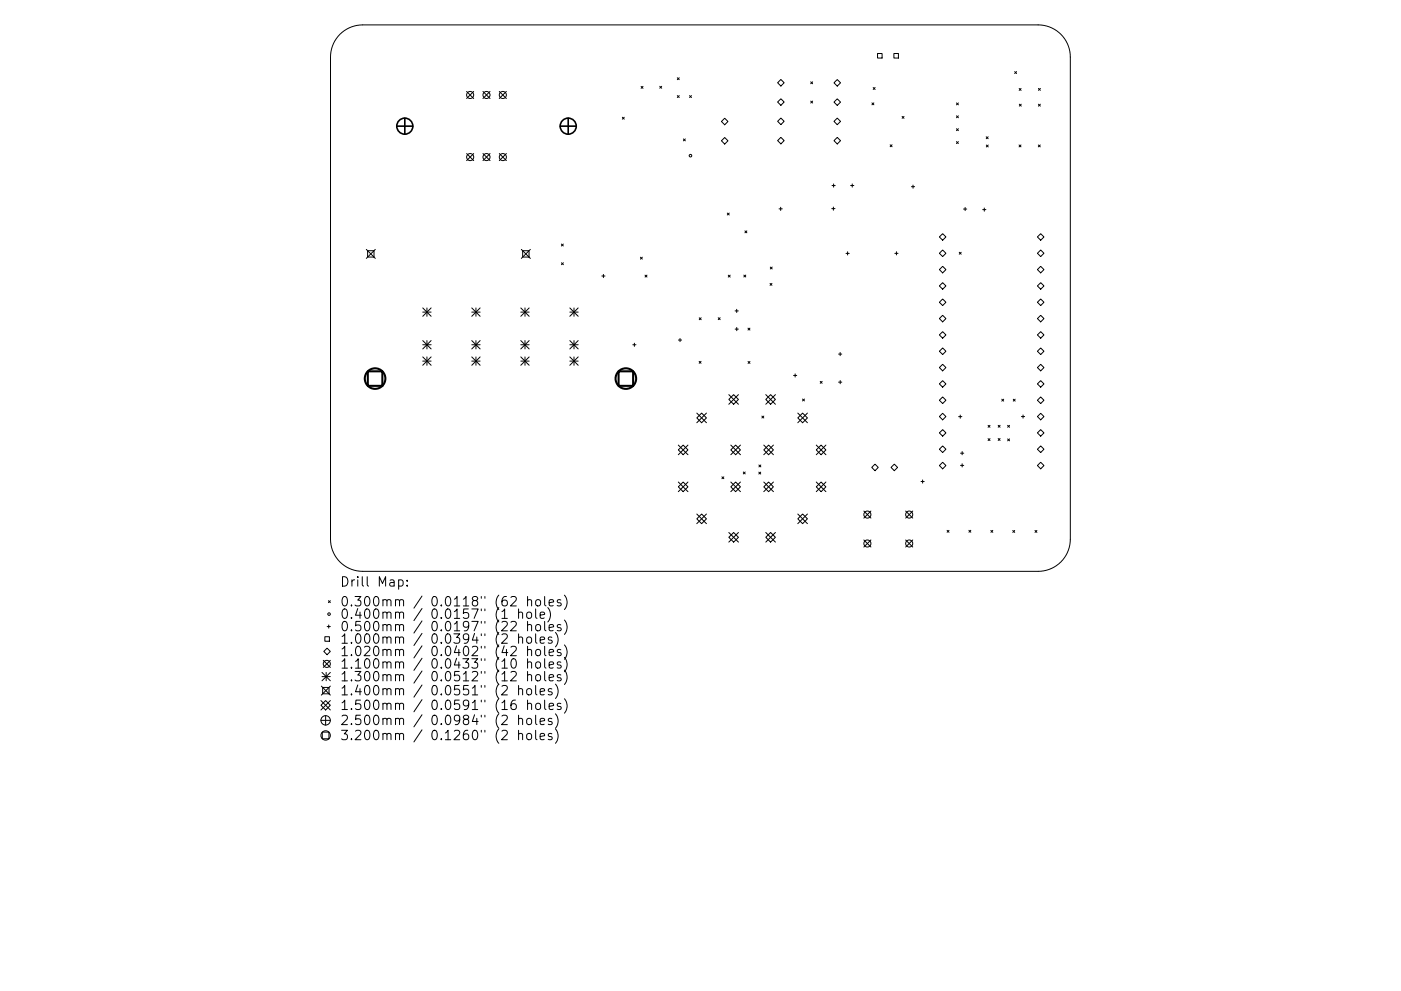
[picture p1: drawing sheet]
<svg xmlns="http://www.w3.org/2000/svg" width="297mm" height="210mm" viewBox="0 0 297 210" stroke-linecap="round" stroke-linejoin="round" font-family="sans-serif">
<defs><g id="words">
<g font-size="2.8">
<text x="72" y="124.5">Drill Map:</text>
<text x="72" y="128.7">0.300mm / 0.0118&quot; (62 holes)</text>
<text x="72" y="131.3">0.400mm / 0.0157&quot; (1 hole)</text>
<text x="72" y="133.9">0.500mm / 0.0197&quot; (22 holes)</text>
<text x="72" y="136.6">1.000mm / 0.0394&quot; (2 holes)</text>
<text x="72" y="139.2">1.020mm / 0.0402&quot; (42 holes)</text>
<text x="72" y="141.9">1.100mm / 0.0433&quot; (10 holes)</text>
<text x="72" y="144.6">1.300mm / 0.0512&quot; (12 holes)</text>
<text x="72" y="147.5">1.400mm / 0.0551&quot; (2 holes)</text>
<text x="72" y="150.6">1.500mm / 0.0591&quot; (16 holes)</text>
<text x="72" y="153.8">2.500mm / 0.0984&quot; (2 holes)</text>
<text x="72" y="157">3.200mm / 0.1260&quot; (2 holes)</text>
</g>
</g></defs>
<g fill="none" stroke="#000" stroke-width=".21">
<path d="M72.1 7.3a6.8 6.8 0 0 1 4.8-2h143.2a6.8 6.8 0 0 1 6.8 6.8v102.3a6.8 6.8 0 0 1-6.8 6.8h-143.2a6.8 6.8 0 0 1-6.8-6.8v-102.3a6.8 6.8 0 0 1 2-4.8zM98.9 19.4l1.5 1.5M100.4 19.4l-1.5 1.5M102.4 19.4l1.5 1.5M103.9 19.4l-1.5 1.5M105.9 19.4l1.5 1.5M107.4 19.4l-1.5 1.5M135.9 18.3l.4 .4M136.3 18.3l-.4 .4M139.9 18.3l.4 .4M140.3 18.3l-.4 .4M143.6 16.5l.4 .4"/>
<path d="M144 16.5l-.4 .4M164.9 17.6l.7-.7 .7 .7-.7 .7zM171.9 17.4l.4 .4M172.3 17.4l-.4 .4M177.5 16.9l.7 .7-.7 .7-.7-.7zM185.1 18.6l.4 .4M185.5 18.6l-.4 .4M186.1 11.4h.9v.9h-.9zM189.5 11.4h1v.9h-1zM215.1 15.2l.4 .4M215.5 15.2l-.4 .4M216.1 18.8l.4 .4"/>
<path d="M216.5 18.8l-.4 .4M220.2 18.8l.4 .4M220.6 18.8l-.4 .4M98.9 32.6l1.5 1.5M100.4 32.6l-1.5 1.5M102.4 32.6l1.5 1.5M103.9 32.6l-1.5 1.5M105.9 32.6l1.5 1.5M107.4 32.6l-1.5 1.5M131.9 24.9l.5 .4M132.4 24.9l-.5 .4M143.6 20.3l.4 .4"/>
<path d="M144 20.3l-.4 .4M144.9 29.5l.4 .4M145.3 29.5l-.4 .4M146.2 20.3l.4 .4M146.6 20.3l-.4 .4M153 29.9l.6-.7 .7 .7-.7 .7zM153.6 25.1l.7 .7-.7 .7-.6-.7zM164.9 21.6l.7-.6 .7 .6-.7 .7zM164.9 29.8l.7-.7 .7 .7-.7 .7zM165.6 25l.7 .7-.7 .7-.7-.7zM171.9 21.5l.4 .4M172.3 21.5l-.4 .4"/>
<path d="M176.4 39.4h.7M176.7 39v.7M176.8 25.8l.7-.7 .7 .7-.7 .7zM176.8 29.8l.7-.6 .7 .6-.7 .7zM177.5 21l.7 .7-.7 .7-.7-.7zM180.3 39.4h.7M180.7 39v.7M184.9 21.8l.4 .4M185.3 21.8l-.4 .4M188.7 30.7l.4 .4M189.1 30.7l-.4 .4M191.3 24.7l.4 .4"/>
<path d="M191.7 24.7l-.4 .4M193.2 39.6h.7M193.6 39.3v.6M202.8 30l.4 .5M202.8 21.8l.4 .5M202.8 24.6l.4 .4M202.8 27.3l.4 .4M203.2 30l-.4 .5M203.2 21.8l-.4 .5M203.2 24.6l-.4 .4M203.2 27.3l-.4 .4M209.1 29l.4 .4"/>
<path d="M209.1 30.8l.4 .4M209.5 29l-.4 .4M209.5 30.8l-.4 .4M216.1 30.8l.4 .4M216.1 22.1l.4 .4M216.5 30.8l-.4 .4M216.5 22.1l-.4 .4M220.1 30.8l.5 .4M220.2 22.1l.4 .4M220.6 30.8l-.5 .4M220.6 22.1l-.4 .4M77.7 52.9l1.9 1.9"/>
<path d="M77.9 53.2h1.4v1.3h-1.4zM79.6 52.9l-1.9 1.9M110.5 52.9l1.9 1.9M110.8 53.2h1.4v1.3h-1.4zM112.4 52.9l-1.9 1.9M119 51.8l.4 .4M119 55.8l.4 .4M119.4 51.8l-.4 .4M119.4 55.8l-.4 .4M127.6 58.6h.7M127.9 58.2v.7M135.8 54.6l.4 .4"/>
<path d="M136.2 54.6l-.4 .4M136.8 58.4l.4 .4M137.2 58.4l-.4 .4M154.2 45.2l.4 .4M154.4 58.4l.4 .4M154.6 45.2l-.4 .4M154.8 58.4l-.4 .4M157.7 58.4l.4 .4M157.9 49l.4 .4M158.1 58.4l-.4 .4M158.3 49l-.4 .4M163.3 56.7l.4 .4"/>
<path d="M163.7 56.7l-.4 .4M165.2 44.3h.7M165.5 44v.7M176.4 44.3h.6M176.7 43.9v.7M179.4 53.8h.6M179.7 53.4v.7M189.7 53.8h.7M190.1 53.4v.7M199.2 50.3l.7-.7 .7 .7-.7 .7zM199.2 57.2l.7-.7 .7 .7-.7 .7zM199.9 53l.7 .7-.7 .7-.7-.7z"/>
<path d="M203.4 53.5l.4 .4M203.8 53.5l-.4 .4M204.3 44.4h.7M204.6 44v.7M208.3 44.5h.7M208.7 44.1v.7M220 50.3l.6-.7 .7 .7-.7 .7zM220 53.7l.6-.7 .7 .7-.7 .7zM220 57.2l.6-.7 .7 .7-.7 .7zM89.6 73.1h1.8M89.6 65.3l1.8 1.8M89.6 66.2h1.8"/>
<path d="M89.6 72.3l1.8 1.7M89.6 75.7l1.8 1.8M89.6 76.6h1.8M90.5 65.3v1.8M90.5 72.3v1.7M90.5 75.7v1.8M91.4 65.3l-1.8 1.8M91.4 72.3l-1.8 1.7M91.4 75.7l-1.8 1.8M100 73.1h1.8M100 75.7l1.8 1.8M100 66.2h1.8"/>
<path d="M100 76.6h1.8M100 65.3l1.8 1.8M100 72.3l1.8 1.7M100.9 65.3v1.8M100.9 72.3v1.7M100.9 75.7v1.8M101.8 65.3l-1.8 1.8M101.8 72.3l-1.8 1.7M101.8 75.7l-1.8 1.8M110.4 73.1h1.8M110.4 66.2h1.8M110.4 76.6h1.8"/>
<path d="M110.4 65.3l1.8 1.8M110.4 72.3l1.8 1.7M110.4 75.7l1.8 1.8M111.3 65.3v1.8M111.3 72.3v1.7M111.3 75.7v1.8M112.2 65.3l-1.8 1.8M112.2 72.3l-1.8 1.7M112.2 75.7l-1.8 1.8M120.8 73.1h1.8M120.8 66.2h1.8M120.8 76.6h1.8"/>
<path d="M120.8 75.7l1.8 1.8M120.8 65.3l1.8 1.8M120.8 72.3l1.8 1.7M121.7 65.3v1.8M121.7 72.3v1.7M121.7 75.7v1.8M122.6 65.3l-1.8 1.8M122.6 72.3l-1.8 1.7M122.6 75.7l-1.8 1.8M134.2 73.1h.6M134.5 72.8v.7M143.8 72.1h.7"/>
<path d="M144.2 71.8v.7M148.2 76.7l.4 .4M148.3 67.4l.4 .4M148.6 76.7l-.4 .4M148.7 67.4l-.4 .4M152.3 67.4l.4 .4M152.7 67.4l-.4 .4M155.9 66h.6M155.9 69.8h.6M156.2 65.6v.7M156.2 69.5v.7M158.6 69.6l.4 .4"/>
<path d="M158.6 76.7l.4 .4M159 69.6l-.4 .4M159 76.7l-.4 .4M163.3 60.1l.4 .4M163.7 60.1l-.4 .4M168.2 79.7h.7M168.6 79.3v.7M177.8 75.1h.7M178.1 74.8v.7M199.2 60.7l.7-.7 .7 .7-.7 .7zM199.2 64.1l.7-.7 .7 .7-.7 .7zM199.2 74.5l.7-.7 .7 .7-.7 .7z"/>
<path d="M199.2 78l.7-.7 .7 .7-.7 .7zM199.9 66.9l.7 .7-.7 .7-.7-.7zM199.9 70.4l.7 .7-.7 .7-.7-.7zM220 60.7l.6-.7 .7 .7-.7 .7zM220 64.1l.6-.7 .7 .7-.7 .7zM220 74.5l.6-.7 .7 .7-.7 .7zM220 78l.6-.7 .7 .7-.7 .7zM220.6 66.9l.7 .7-.7 .7-.6-.7zM220.6 70.4l.7 .7-.7 .7-.6-.7zM143.8 95.5l1-1.1 1.1 1.1-1.1 1zM143.8 94.4l2.1 2.1M145.9 94.4l-2.1 2.1"/>
<path d="M147.7 88.7l1.1-1.1 1 1.1-1 1zM147.7 87.6l2.1 2.1M149.8 87.6l-2.1 2.1M154.5 84.7l1-1 1.1 1-1.1 1.1zM154.5 83.7l2.1 2.1M154.9 95.5l1.1-1.1 1 1.1-1 1zM154.9 94.4l2.1 2.1M156.6 83.7l-2.1 2.1M157 94.4l-2.1 2.1M160.9 98.7l.4 .4M161.3 98.7l-.4 .4M161.5 88.3l.4 .4"/>
<path d="M161.9 95.5l1.1-1.1 1 1.1-1 1zM161.9 94.4l2.1 2.1M161.9 88.3l-.4 .4M162.4 84.7l1-1 1 1-1 1.1zM162.4 83.7l2 2.1M164 94.4l-2.1 2.1M164.4 83.7l-2 2.1M169.1 88.7l1.1-1.1 1 1.1-1 1zM169.1 87.6l2.1 2.1M170.2 84.7l.4 .4M170.6 84.7l-.4 .4M171.2 87.6l-2.1 2.1"/>
<path d="M173.1 95.5l1-1.1 1 1.1-1 1zM173.1 94.4l2 2.1M173.9 80.9l.4 .4M174.3 80.9l-.4 .4M175.1 94.4l-2 2.1M177.8 81.1h.7M178.1 80.7v.7M184.8 99.2l.7-.7 .7 .7-.7 .7zM188.9 99.2l.7-.7 .7 .7-.7 .7zM199.2 81.5l.7-.7 .7 .7-.7 .6zM199.2 88.4l.7-.7 .7 .7-.7 .7zM199.2 91.8l.7-.6 .7 .6-.7 .7z"/>
<path d="M199.2 95.3l.7-.7 .7 .7-.7 .7zM199.9 84.2l.7 .7-.7 .7-.7-.7zM199.9 98.1l.7 .7-.7 .7-.7-.7zM203.3 88.4h.6M203.6 88.1v.6M203.7 96.1h.6M203.7 98.7h.6M204 95.8v.7M204 98.4v.7M209.5 90.2l.4 .5M209.5 93.1l.4 .4M209.9 90.2l-.4 .5"/>
<path d="M209.9 93.1l-.4 .4M211.6 90.2l.4 .4M211.6 93l.4 .4M212 90.2l-.4 .4M212 93l-.4 .4M212.4 84.7l.4 .4M212.8 84.7l-.4 .4M213.6 90.2l.4 .5M213.6 93.1l.4 .4M214 90.2l-.4 .5M214 93.1l-.4 .4M214.8 84.7l.4 .4"/>
<path d="M215.2 84.7l-.4 .4M216.6 88.4h.6M216.9 88v.7M220 81.5l.6-.7 .7 .7-.7 .6zM220 88.4l.6-.7 .7 .7-.7 .7zM220 91.8l.6-.6 .7 .6-.7 .7zM220 95.3l.6-.7 .7 .7-.7 .7zM220 98.8l.6-.7 .7 .7-.7 .7zM220.6 84.2l.7 .7-.7 .7-.6-.7zM143.8 103.3l1-1 1.1 1-1.1 1zM143.8 102.3l2.1 2M145.9 102.3l-2.1 2"/>
<path d="M147.7 109.1l2.1 2M148.8 109.1l1 1-1 1-1.1-1zM149.8 109.1l-2.1 2M153.1 101.2l.4 .4M153.5 101.2l-.4 .4M154.5 114l1-1 1.1 1-1.1 1zM154.5 113l2.1 2M154.9 103.3l1.1-1 1 1-1 1zM154.9 102.3l2.1 2M156.6 113l-2.1 2M157 102.3l-2.1 2M157.6 100.1l.4 .4"/>
<path d="M158 100.1l-.4 .4M160.9 100.2l.4 .4M161.3 100.2l-.4 .4M161.9 103.3l1.1-1 1 1-1 1zM161.9 102.3l2.1 2M162.4 114l1-1 1 1-1 1zM162.4 113l2 2M164 102.3l-2.1 2M164.4 113l-2 2M169.1 109.1l2.1 2M170.2 109.1l1 1-1 1-1.1-1zM171.2 109.1l-2.1 2"/>
<path d="M173.1 103.3l1-1 1 1-1 1zM173.1 102.3l2 2M175.1 102.3l-2 2M183.2 108.4l1.5 1.5M183.2 114.6l1.5 1.5M184.7 108.4l-1.5 1.5M184.7 114.6l-1.5 1.5M192 108.4l1.5 1.5M192 114.6l1.5 1.5M193.5 108.4l-1.5 1.5M193.5 114.6l-1.5 1.5M195.3 102.2h.7"/>
<path d="M195.6 101.8v.7M200.8 112.5l.4 .4M201.2 112.5l-.4 .4M205.4 112.5l.4 .4M205.8 112.5l-.4 .4M210.1 112.5l.4 .4M210.5 112.5l-.4 .4M214.7 112.5l.4 .5M215.1 112.5l-.4 .5M219.4 112.5l.4 .5M219.8 112.5l-.4 .5M68.6 138.2l.7-.7 .7 .7-.7 .7z"/>
<path d="M68.9 135.1h.9v1h-.9zM69.4 132.9h.6M69.6 127.4l.4 .5M69.7 132.6v.7M70 127.4l-.4 .5M84.5 123.1l.6-.1 .4 .4v.6l-.2 .3h-.8M86.3 124.2v.2M86.3 123.1v.2M106.4 129.8l.6-.6v2M108.3 126.7l.3-.1 .7 .1a.54 .54 0 0 1 .1 .7l-1.2 1.2h1.3M108.3 132l.3-.2 .7 .1a.54 .54 0 0 1 .1 .8l-1.2 1.1h1.3M108.3 137.3l.3-.2 .7 .1a.54 .54 0 0 1 .1 .8l-1.2 1.1h1.3"/>
<path d="M108.5 139.9l.5-.1a1.25 1.25 0 0 1 0 2l-.4-.1-.2-.3-.1-.9zM109.9 130.1l.3-.2 .5 .1 .1 1.2M109.9 135.3l.3-.2 .5 .1 .1 1.3M109.9 129.2v2M109.9 134.5v2M111.8 130.1l.1-.1a.54 .54 0 0 1 .8 .2l-.1 .8a.54 .54 0 0 1-.5 .2 .54 .54 0 0 1-.4-.4zM111.8 135.3l.1-.1a.54 .54 0 0 1 .8 .3l-.1 .8a.54 .54 0 0 1-.5 .2 .54 .54 0 0 1-.4-.4zM111.9 127.4l.2-.2 .5 .1 .1 1.3M111.9 132.7l.2-.2 .5 .1 .1 1.2M111.9 138l.2-.2 .5 .1 .1 1.2M111.9 126.6v2M111.9 131.8v2"/>
<path d="M111.9 137.1v2M111.9 139.8v2M113.6 129.2v1.7l.3 .3M113.6 134.5v1.7l.3 .3M113.7 127.4l.2-.2a.54 .54 0 0 1 .7 .4l-.1 .8a.54 .54 0 0 1-.5 .2 .54 .54 0 0 1-.4-.4zM113.7 132.7a.54 .54 0 0 1 .5-.2 .54 .54 0 0 1 .4 .4l-.1 .7a.54 .54 0 0 1-.5 .2 .54 .54 0 0 1-.4-.3zM113.7 138a.54 .54 0 0 1 .5-.2 .54 .54 0 0 1 .4 .4l-.1 .7a.54 .54 0 0 1-.5 .2 .54 .54 0 0 1-.4-.4zM114.5 130.5l1-.2-.1-.3-.6-.1-.3 .2 .1 1h.8M114.5 135.8l1-.2-.1-.4-.6-.1-.3 .3 .1 1h.8M115.5 126.6v1.7l.3 .3M115.5 131.8v1.8l.3 .2M115.5 137.1v1.7l.3 .3"/>
<path d="M115.5 139.8v1.7l.3 .3M116.1 128.9a2.29 2.29 0 0 1 0 3.1M116.4 127.9l1-.2-.1-.4-.6-.1-.3 .3 .1 1h.8M116.4 133.2l1-.2-.1-.4-.6-.1-.3 .3 .1 .9h.8M116.4 138.5l1-.2-.1-.4-.6-.1-.3 .3 .1 .9h.8M117 135.2l-.5-.1-.3 .3 .1 .3 .7 .2v.5h-.8M117.8 134.2a2.29 2.29 0 0 1 0 3M118.9 127.3l-.5-.1-.3 .3 .1 .3 .7 .2v.5h-.8M118.9 132.6l-.5-.1-.3 .3 .1 .3 .7 .2v.4h-.8M118.9 137.9l-.5-.1-.3 .3 .1 .3 .7 .1v.5h-.8M119.7 126.3a2.29 2.29 0 0 1 0 3M119.7 131.6a2.29 2.29 0 0 1 0 3"/>
<path d="M119.7 136.8a2.29 2.29 0 0 1 0 3.1M119.7 139.5a2.29 2.29 0 0 1 0 3M68 148.6l2 2M68 152.8h2M68.1 145.6l1.9 1.9M68.3 142.7l1.7 1.7M68.3 143.6h1.7M68.3 155.3h1.4v1.4h-1.4zM68.4 145.9h1.4v1.3h-1.4zM68.5 140.1l1.5 1.5M69 148.6l1 1-1 1-1-1zM69 151.8v2"/>
<path d="M69.2 142.7v1.7M70 140.1l-1.5 1.5M70 142.7l-1.7 1.7M70 145.6l-1.9 1.9M70 148.6l-2 2M108.3 142.6l.3-.1 .7 .1a.54 .54 0 0 1 .1 .7l-1.2 1.2h1.3M109.3 148.5a.79 .79 0 0 0-1 .9v.8l.2 .2 .6 .1 .3-.2 .1-.6-.2-.3-.6-.1-.4 .4M109.9 146.3l.3-.2 .5 .1 .1 1.2M109.9 152.6l.3-.2 .5 .1 .1 1.2M109.9 155.8l.3-.2 .5 .1 .1 1.2M109.9 145.4v2M109.9 151.7v2"/>
<path d="M109.9 154.9v2M111.8 146.3l.2-.2 .6 .2v.9a.54 .54 0 0 1-.5 .2 .54 .54 0 0 1-.4-.4zM111.8 152.6l.1-.1a.54 .54 0 0 1 .8 .3l-.1 .8a.54 .54 0 0 1-.5 .1 .54 .54 0 0 1-.4-.3zM111.8 155.8l.1-.1a.54 .54 0 0 1 .8 .3l-.1 .7a.54 .54 0 0 1-.5 .2 .54 .54 0 0 1-.4-.3zM111.9 140.6l.2-.2 .5 .1 .1 1.3M111.9 143.3l.2-.2 .5 .1 .1 1.3M111.9 149.4l.2-.2 .5 .1 .1 1.2M111.9 142.5v2M111.9 148.5v2M113.6 145.4v1.7l.3 .3M113.6 151.7v1.8l.3 .2M113.6 154.9v1.8l.3 .2"/>
<path d="M113.7 140.6a.54 .54 0 0 1 .5-.2 .54 .54 0 0 1 .4 .4l-.1 .8a.54 .54 0 0 1-.5 .2 .54 .54 0 0 1-.4-.4zM113.7 143.3a.54 .54 0 0 1 .5-.2 .54 .54 0 0 1 .4 .4l-.1 .8a.54 .54 0 0 1-.5 .2 .54 .54 0 0 1-.4-.4zM113.7 149.4a.54 .54 0 0 1 .5-.2 .54 .54 0 0 1 .4 .4l-.1 .7a.54 .54 0 0 1-.5 .2 .54 .54 0 0 1-.4-.3zM114.5 146.8l1-.2-.1-.4-.6-.1-.3 .3 .1 .9h.8M114.5 153.1l1-.2-.1-.4-.6-.1-.3 .3 .1 .9h.8M114.5 156.3l1-.2-.1-.4-.6-.1-.3 .3 .1 .9h.8M115.5 142.5v1.7l.3 .3M115.5 148.5v1.8l.3 .2M116.4 141.1l1-.2-.1-.4-.6-.1-.3 .3 .1 1h.8M116.4 143.8l1-.2-.1-.4-.6-.1-.3 .3 .1 1h.8M116.4 149.9l1-.2-.1-.4-.6-.1-.3 .3 .1 .9h.8M117 146.2l-.5-.1-.3 .3 .1 .3 .7 .2v.4h-.8"/>
<path d="M117 152.5l-.5-.1-.3 .3 .1 .3 .7 .2v.4h-.8M117 155.7l-.5-.1-.3 .3 .1 .3 .7 .2v.4h-.8M117.8 145.1a2.29 2.29 0 0 1 0 3.1M117.8 151.5a2.29 2.29 0 0 1 0 3M117.8 154.7a2.29 2.29 0 0 1 0 3M118.9 140.5l-.5-.1-.3 .3 .1 .3 .7 .2v.5h-.8M118.9 143.2l-.5-.1-.3 .3 .1 .3 .7 .2v.5h-.8M118.9 149.3l-.5-.1-.3 .3 .1 .3 .7 .2v.4h-.8M119.7 142.2a2.29 2.29 0 0 1 0 3M119.7 148.3a2.29 2.29 0 0 1 0 3"/>
<circle cx="99.7" cy="20.2" r=".75"/>
<circle cx="99.7" cy="33.3" r=".75"/>
<circle cx="103.1" cy="20.2" r=".75"/>
<circle cx="103.1" cy="33.3" r=".75"/>
<circle cx="106.6" cy="20.2" r=".75"/>
<circle cx="106.6" cy="33.3" r=".75"/>
<circle cx="146.4" cy="33" r=".27"/>
<circle cx="183.9" cy="115.3" r=".75"/>
<circle cx="183.9" cy="109.2" r=".75"/>
<circle cx="192.8" cy="115.3" r=".75"/>
<circle cx="192.8" cy="109.2" r=".75"/>
<circle cx="69.8" cy="130.3" r=".27"/>
<circle cx="69" cy="156" r="1"/>
<circle cx="69" cy="152.8" r="1"/>
<circle cx="69.3" cy="140.9" r=".75"/>
</g>
<g fill="none" stroke="#000" stroke-width=".34">
<path d="M84.1 26.8h3.4M85.8 25.1v3.4M118.8 26.8h3.4M120.5 25.1v3.4"/>
<circle cx="85.8" cy="26.8" r="1.7"/>
<circle cx="120.5" cy="26.8" r="1.7"/>
</g>
<g fill="none" stroke="#000" stroke-width=".44">
<path d="M78 78.8h3.1v3.1h-3.1zM131.1 78.8h3.1v3.1h-3.1z"/>
<circle cx="79.5" cy="80.3" r="2.18"/>
<circle cx="132.7" cy="80.3" r="2.18"/>
</g>
<use href="#words"/>
</svg>
